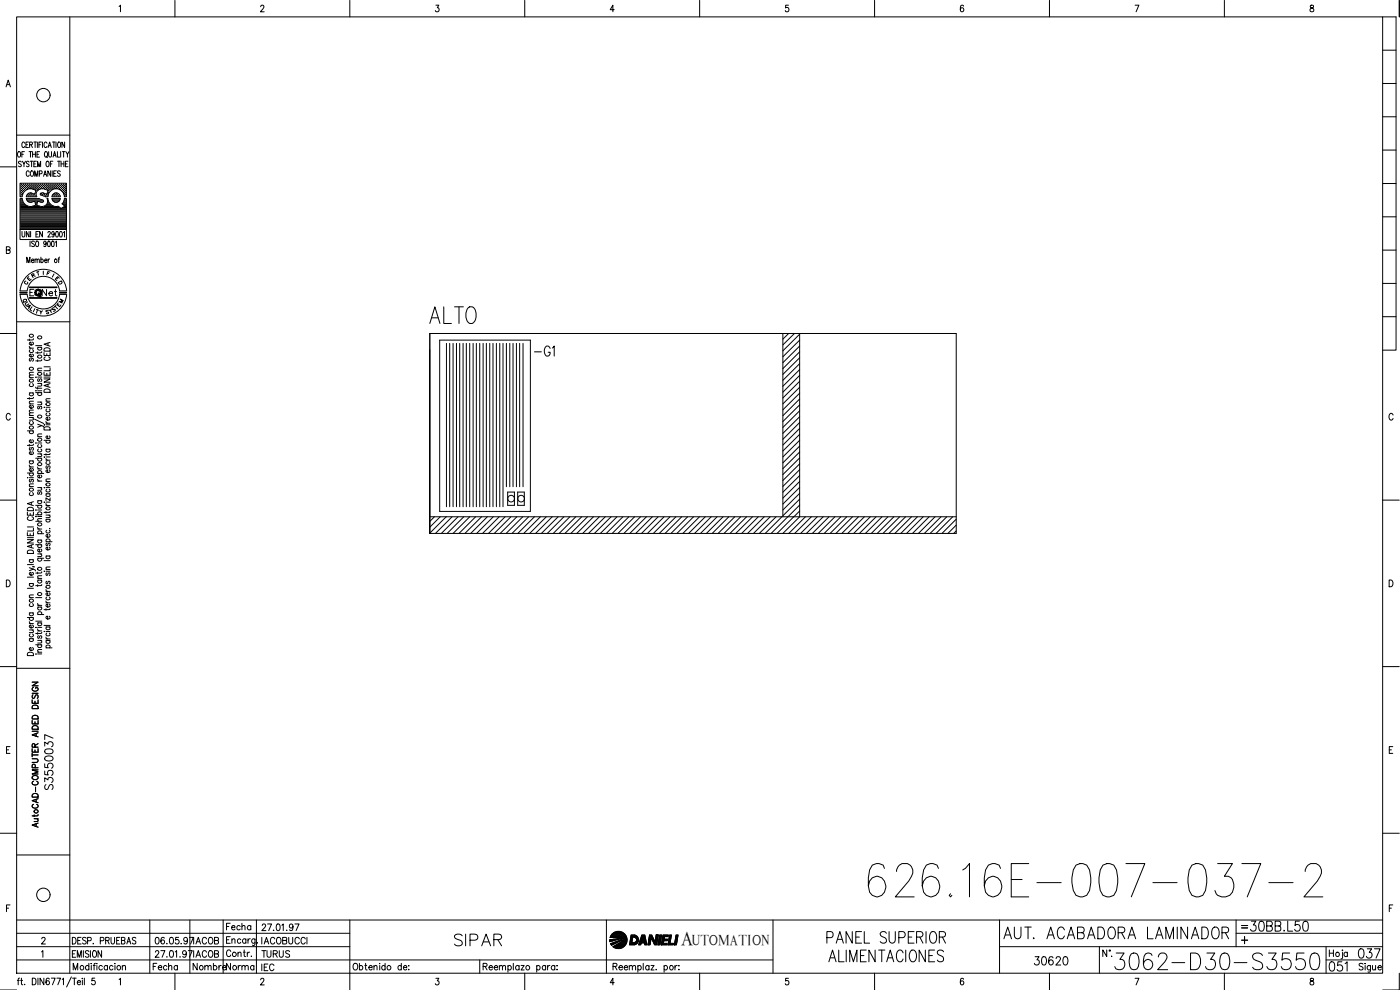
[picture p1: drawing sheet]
<svg xmlns="http://www.w3.org/2000/svg" width="420mm" height="297mm" viewBox="0 0 420 297" stroke-linecap="round" stroke-linejoin="round" font-family="sans-serif">
<defs><g id="words">
<text font-size="15" x="259.3" y="270.2">626.16E-007-037-2</text>
<text font-size="9.3" x="127.7" y="98.4">ALTO</text>
<text font-size="8.8" x="333.4" y="292.1">3062-D30-S3550</text>
<g font-size="7.1">
<text x="135.1" y="285">SIPAR</text>
<text x="246.9" y="284.3">PANEL SUPERIOR</text>
<text x="300.2" y="282.9">AUT. ACABADORA LAMINADOR</text>
</g>
<text font-size="6.6" x="247.6" y="289.6">ALIMENTACIONES</text>
<g font-size="6.2">
<text x="159.1" y="107.9">-G1</text>
<text x="373.9" y="280.5">30BB.L50</text>
<text x="397.6" y="292.5">051</text>
<text x="406.4" y="288.6">037</text>
</g>
<text font-size="5.9" x="204.4" y="283.5">A</text>
<g font-size="5.7">
<text x="16.9" y="238.1" transform="rotate(-90 16.9 238.1)">S3550037</text>
<text x="309" y="290.7">30620</text>
</g>
<g font-size="5.3">
<text x="77.3" y="288.6">TURUS</text>
<text x="77.3" y="292.5">IEC</text>
</g>
<g font-size="4.9">
<text x="11.3" y="90">Net</text>
<text x="66.7" y="280.1">Fecha</text>
<text x="56.8" y="284.3">IACOB</text>
<text x="77.3" y="284.3">IACOBUCCI</text>
<text x="44.8" y="292.1">Fecha</text>
<text x="56.8" y="292.1">Nombre</text>
<text x="66.7" y="292.1">Norma</text>
</g>
<g font-size="4.4">
<text x="8.1" y="84.7">R</text>
<text x="207.7" y="283.5">UTOMATION</text>
</g>
<g font-size="4">
<text x="12.7" y="83.6">F</text>
<text x="7.1" y="85.4">E</text>
<text x="15.5" y="85.4">E</text>
<text x="16.2" y="86.4">D</text>
<text x="5.6" y="92.1">Q</text>
<text x="6.3" y="92.8">U</text>
<text x="6.7" y="93.8">A</text>
<text x="10.6" y="95.6">Y</text>
<text x="14.5" y="94.5">S</text>
<text x="16.6" y="92.1">M</text>
</g>
<g font-size="3.5">
<text x="6" y="86.4">C</text>
<text x="371.5" y="279.8">=</text>
</g>
</g></defs>
<!-- layer: CART -->
<g fill="none" stroke="#000" stroke-width=".3">
<path d="M9.7 216.2v1h1.7v-1M9.7 210v1h1.7v-1M9.7 204.7h1.7l-1.7 1.1h1.7M9.7 219.4h1.7M9.7 208h1.7M9.7 218a.95 .95 0 0 1 1.2-.2 .95 .95 0 0 1 .5 1h-1.7zM9.7 215a.95 .95 0 0 1 1.2-.3 .95 .95 0 0 1 .5 1h-1.7zM9.9 211.7a.94 .94 0 0 1 1.1-.1 .94 .94 0 0 1 .4 1h-1.7zM9.9 208.5l-.2 .4v.5h.6l.4-.8 .5-.1 .2 .4-.2 .6M10.1 206.2a.59 .59 0 0 0-.4 .7 .59 .59 0 0 0 .6 .5h.5a.58 .58 0 0 0 .6-.6 .58 .58 0 0 0-.6-.6v.4M10.5 210.4v.6M10.5 216.6v.6"/>
<path d="M11.4 219.9l-1.7 .6 1.7 .6M9.7 227.7h1.2l.5 .4-.2 .6-1.5 .1M9.7 224.6v1.1h1.7M9.7 226.5h1.7M9.7 226v1.1M9.7 238.4a.95 .95 0 0 1 1.2-.3 .95 .95 0 0 1 .5 1.1h-1.7zM9.7 233a.89 .89 0 0 1 1.1-.3 .89 .89 0 0 1 .5 .9 .89 .89 0 0 1-1 .4 .89 .89 0 0 1-.6-1zM10.1 234.4a.59 .59 0 0 0-.4 .7 .59 .59 0 0 0 .6 .4h.5a.59 .59 0 0 0 .6-.4 .59 .59 0 0 0-.4-.7M10.5 224.2l-.1-.9h-.7v.9h1.7M10.6 230.4l-.1-1-.7-.1-.1 1.1h1.7M10.8 239.8v.8M11.4 239.6l-1.7 .6 1.7 .7"/>
<path d="M11.4 231h-1.7l1.7 .6-1.7 .6h1.7M10.1 241.3a.59 .59 0 0 0-.4 .7 .59 .59 0 0 0 .6 .5h.5a.59 .59 0 0 0 .6-.5 .59 .59 0 0 0-.4-.7M10.2 245.6h1.2M10.2 244.5v.5M10.8 247.2v.8M11.1 245.6l.3 .4-.1 .4-1.1 .1M11.4 247l-1.7 .6 1.7 .6M11.4 244.4l-.3 .4h-1.4M373.5 281v2.2"/>
<circle cx="10.8" cy="243.4" r=".57"/>
</g>
<!-- layer: XR-FG100|CART -->
<g fill="none" stroke="#000" stroke-width=".3">
<path d="M5 5.1h410v286.9h-410zM21 5.1v286.9M35.7 1.9l.5-.3v1.9M52.5 .1v5M78.2 2l.2-.4h.5l.3 .5-1.1 1.4h1.2M105 .1v5M130.8 1.6h.9l-.5 .7a.61 .61 0 0 1 .5 1 .61 .61 0 0 1-1.1-.1M157.5 .1v5M184.3 2.9h-1.2l.8-1.3v1.9M210 .1v5M236.6 1.6h-.8v.8a.61 .61 0 0 1 .8 0 .61 .61 0 0 1-.1 .9 .61 .61 0 0 1-.8-.1M262.5 .1v5"/>
<path d="M289.2 1.8l-.5-.2a1.15 1.15 0 0 0 .1 1.9 .57 .57 0 0 0 .4-.8 .57 .57 0 0 0-.9-.1l-.1 .3M315 .1v5M340.7 1.6h1.1l-.8 1.9M367.5 .1v5M393.3 1.6v.6a.72 .72 0 0 1 .9 .4 .72 .72 0 0 1-.3 .9 .64 .64 0 0 1-.8-.6 .64 .64 0 0 1 .9-.6l.2-.3-.1-.4zM415 5.1h4v100h-4M415 15.1h4M419.9 .1v5M1.8 26.1l.7-2.1 .6 2.1M2.1 25.4h.8M415 35h4M415 25h4"/>
<path d="M0 50.1h5M5 40.5h16M5.5 45.6l.1-.1a.88 .88 0 0 1 .6 .8 .88 .88 0 0 1-.6 .8 1.09 1.09 0 0 1-.1-1.5zM6.1 56.9h.1M6.1 56.2h.1M6.1 55.6h.1M6.1 57.5h.1M6.1 58.2h.1M6.1 58.8h.1M6.1 59.7h.5M6.3 57.2h.2M6.3 56.5h.2"/>
<path d="M6.3 55.9h.2M6.3 55.3h.2M6.3 57.8h.2M6.3 58.4h.2M6.4 48.6l-.3-.2-.6 .2 .2 .4 .6 .4 .1 .4-.3 .2-.6-.2M6.4 55.2v.2M6.4 55.8v.2M6.4 56.5v.1M6.4 57.1v.2M6.4 57.7v.2M6.4 58.4v.1M6.6 46.3h.4"/>
<path d="M6.6 59h-.6v-4h13.9v4h-.6M6.6 56.9h.2M6.6 56.2h.2M6.6 55.6h.2M6.6 57.5h.2M6.6 58.2h.2M6.7 48.4l.5 .8 .5-.8M6.7 55.5v.2M6.7 56.2v.1M6.7 56.8v.2M6.7 57.4v.2M6.7 58.1v.1"/>
<path d="M6.9 57.2h.2M6.9 56.5h.2M6.9 55.9h.2M6.9 55.3h.2M7 55.2v.2M7 55.8v.2M7 56.5v.1M7 57.1v.2M7.2 49.2v.8M7.3 56.9h.2M7.3 56.2h.2M7.3 55.6h.2"/>
<path d="M7.3 45.5h-.7v1.6M7.4 55.5v.2M7.4 56.2v.1M7.4 56.8v.2M7.5 43a.47 .47 0 0 0-.6-.4 .47 .47 0 0 0-.3 .7v.3a.47 .47 0 0 0 .3 .7 .47 .47 0 0 0 .6-.4M7.6 56.5h.1M7.6 55.9h.1M7.6 55.3h.1M7.7 55.2v.2M7.7 55.8v.2M7.7 56.5v.1M7.8 43.4h.5"/>
<path d="M7.9 56.9h.1M7.9 56.2h.2M7.9 55.6h.2M8 55.5v.2M8 56.2v.1M8 56.8h.1M8 59.7h3.7M8 58.8h.1M8.2 56.8l-1 .8-.5 1.4M8.2 56.5h.2M8.2 55.9h.2M8.2 55.3h.2"/>
<path d="M8.2 58.4h.2M8.3 55.2v.2M8.3 55.8v.2M8.3 56.5v.1M8.3 58.4v.1M8.6 42.6h-.8v1.7h.8M8.6 56.2h.1M8.6 55.6h.1M8.6 58.8h.1M8.6 55.5v.2M8.6 56.2v.1M8.6 58.7v.2"/>
<path d="M8.7 58l-.4 .3M8.7 48.6a.41 .41 0 0 0-.6-.2 .41 .41 0 0 0 0 .7l.5 .2a.42 .42 0 0 1-.1 .7 .42 .42 0 0 1-.6-.2M8.7 58.2h-.1M8.7 45.5h.9M8.8 51.7a.46 .46 0 0 0-.6-.4 .46 .46 0 0 0-.3 .6v.4a.47 .47 0 0 0 .3 .6 .47 .47 0 0 0 .6-.4M8.8 56.5h.2M8.8 55.9h.2M8.8 55.3h.2M8.8 58.4h.2M8.9 43.4l.7-.1 .1-.5-.8-.2v1.7M8.9 55.2v.2M8.9 55.8v.2"/>
<path d="M8.9 56.5v.1M8.9 58.4v.1M9.1 48.4h.8M9.1 45.5v1.6M9.2 56.2h.2M9.2 55.6h.2M9.2 58.2h.2M9.2 58.8h.2M9.3 55.5v.2M9.3 56.2v.1M9.3 58.1v.1M9.3 58.7v.2"/>
<path d="M9.3 43.4l.4 .9M9.4 51.3h.1a.86 .86 0 0 1 .6 .8 .86 .86 0 0 1-.6 .8 1.09 1.09 0 0 1-.1-1.6zM9.5 56.5h.2M9.5 55.9h.2M9.5 55.3h.2M9.5 58.4h.2M9.5 48.4v1.6M9.5 57.9l-.8 .1M9.6 55.2v.2M9.6 55.8v.2M9.6 56.5v.1M9.6 58.4v.1"/>
<path d="M9.8 46.3h.8M9.8 45.5v1.6M9.8 56.2h.2M9.8 55.6h.2M9.8 58.8h.2M9.9 56.8l.9 .3-.4 1.2-.9-.4M9.9 56.7l-.7-.1-1 .2M9.9 55.5v.2M9.9 56.2v.1M9.9 58.2h.1M9.9 58.7v.2M10.1 56.5h.2"/>
<path d="M10.1 55.9h.2M10.1 55.3h.2M10.1 58.4h.2M10.2 49.2h.4M10.2 42.6h.8M10.2 55.2v.2M10.2 55.8v.2M10.2 56.5v.1M10.2 58.4v.1M10.4 52.9v-1.6l.5 1.6 .4-1.6v1.6M10.5 56.9h.1M10.5 56.2h.1"/>
<path d="M10.5 55.6h.1M10.5 58.8h.1M10.5 42.6v1.7M10.5 55.5v.2M10.5 56.2v.1M10.5 56.8v.1M10.5 58.7v.2M10.6 58.2h.1M10.6 45.5v1.6M10.8 56.5h.1M10.8 55.9h.1M10.8 55.3h.1"/>
<path d="M10.8 55.2v.2M10.8 55.8v.2M10.8 56.5v.1M10.9 57.2h.1M10.9 48.4h-.7v1.6h.7M11.1 56.9h.2M11.1 56.2h.2M11.1 55.6h.2M11.1 46.3h.5M11.2 55.5v.2M11.2 56.2v.1M11.2 56.8v.2"/>
<path d="M11.2 42.6v1.7M11.3 50v-1.6l.4 1.6 .5-1.6v1.6M11.4 56.5h.2M11.4 55.9h.2M11.4 55.3h.2M11.5 55.2v.2M11.5 55.8v.2M11.5 56.5v.1M11.5 57a1.46 1.46 0 0 0-.4 2h-3.2l.4-.7M11.7 43.4h.4M11.7 56.2h.2M11.7 55.6h.2"/>
<path d="M11.8 56.8l-.3 .2M11.8 52.1h.7v-.8h-.7v1.6M11.8 55.5v.2M11.8 56.2v.1M11.8 59.7l1 .3M11.8 59.6l-3.9-.1 .6 1 1 .2M11.9 45.5h-.8v1.6h.8M12 56.5h.2M12 55.9h.2M12 55.3h.2M12.1 55.2v.2M12.1 55.8v.2"/>
<path d="M12.1 56.5v.1M12.2 58.5l1 .3M12.3 58l-.2 .3 .1 .2M12.4 56.2h.1M12.4 55.6h.1M12.4 58.2h.1M12.4 42.6h-.7v1.7M12.4 55.5v.2M12.4 56.2v.1M12.4 58.1v.1M12.7 56.5h.1M12.7 55.9h.1"/>
<path d="M12.7 55.3h.1M12.7 58.4h.1M12.7 42.6v1.7M12.7 55.2v.2M12.7 55.8v.2M12.7 56.5v.1M12.7 58.4v.1M12.8 60a.45 .45 0 0 1 .1 .6 .45 .45 0 0 1-.6 .1l-1-.3-.3 1.1 .8 .3M13 56.2h.2M13 55.6h.2M13 58.2h.2M13.1 52.9l.4-1.6 .5 1.6"/>
<path d="M13.1 55.5v.2M13.1 56.2v.1M13.1 58.1v.1M13.1 57.9l-.8 .1M13.2 58.8l1.2 .2M13.3 52.4h.5M13.3 56.5h.2M13.3 55.9h.2M13.3 55.3h.2M13.3 58.4h.2M13.4 55.2v.2M13.4 55.8v.2"/>
<path d="M13.4 56.5v.1M13.4 58.4v.1M13.5 56.8l.9 .3-.3 1.2-1-.4M13.5 56.7l-.7-.1-1 .2M13.5 45.6l.2-.1a.86 .86 0 0 1 .6 .8 .86 .86 0 0 1-.6 .8 1.2 1.2 0 0 1-.2-1.5zM13.6 56.2h.2M13.6 55.6h.2M13.6 58.8h.2M13.7 55.5v.2M13.7 56.2v.1M13.7 58.7v.2M13.8 46.8l.4 .5"/>
<path d="M13.9 56.5h.2M13.9 55.9h.2M13.9 55.3h.2M13.9 58.4h.2M14 55.2v.2M14 55.8v.2M14 56.5v.1M14 58.4v.1M14.1 43a.47 .47 0 0 0-.6-.4 .47 .47 0 0 0-.3 .7v.3a.47 .47 0 0 0 .3 .7 .47 .47 0 0 0 .6-.4M14.1 48.4a.86 .86 0 0 1 .7 .8 .86 .86 0 0 1-.7 .8 1.14 1.14 0 0 1 0-1.6zM14.3 58.8h.1M14.3 56.9h.1"/>
<path d="M14.3 56.2h.1M14.3 55.6h.1M14.3 58.2h.1M14.4 55.5v.2M14.4 56.2v.1M14.4 56.8v.2M14.4 58.1v.1M14.4 57.5h.1M14.4 44.3l.5-1.7 .5 1.7M14.6 57.2h.1M14.6 56.5h.1M14.6 55.9h.1"/>
<path d="M14.6 55.3h.1M14.6 57.8h.1M14.6 45.5v1.2l.4 .4 .4-.2 .1-1.4M14.6 43.7h.6M14.6 55.2v.2M14.6 55.8v.2M14.6 56.5v.1M14.6 57.1v.2M14.6 57.7v.1M14.9 56.9h.2M14.9 56.2h.2M14.9 55.6h.2"/>
<path d="M15 55.5v.2M15 56.2v.1M15 56.8v.2M15.1 49.2h.5M15.2 51.3v1.6l-.8-1.6v1.6M15.2 56.5h.2M15.2 55.9h.2M15.2 55.3h.2M15.3 55.2v.2M15.3 55.8v.2M15.3 56.5v.1M15.5 56.2h.2"/>
<path d="M15.5 55.6h.2M15.6 56.8l-.1 .1M15.6 55.5v.2M15.6 56.2v.1M15.7 51.3v1.6M15.7 59.7h2.2M15.7 42.6h.9M15.8 56.5h.2M15.8 55.9h.2M15.8 55.3h.2M15.9 56.8l.9-.2 1 .2M15.9 48.4h-.8v1.6"/>
<path d="M15.9 56.8l-1 .8-.5 1.4M15.9 47.1l.5-1.6 .4 1.6M15.9 55.2v.2M15.9 55.8v.2M15.9 56.5v.1M16 58.3l-.4 .7h2.5l-.4-.7M16 58.4l-.1 .1M16.1 46.6h.6M16.1 52.1h.5M16.2 56.2h.1M16.2 55.6h.1M16.2 58.8h.1"/>
<path d="M16.2 42.6v1.7M16.3 55.5v.2M16.3 56.2v.1M16.3 58.7v.2M16.3 58.2h.1M16.4 58h.9M16.4 58l-.4 .3M16.5 56.5h.1M16.5 55.9h.1M16.5 55.3h.1M16.5 58.4h.1M16.6 55.2v.2"/>
<path d="M16.6 55.8v.2M16.6 56.5v.1M16.6 58.4v.1M16.8 56.2h.2M16.8 55.6h.2M16.8 58.2h.2M16.8 58.8h.2M16.8 42.6v1.7M16.9 51.3h-.8v1.6h.8M16.9 55.5v.2M16.9 56.2v.1M16.9 58.1v.1"/>
<path d="M16.9 58.7v.2M17.1 56.5h.2M17.1 55.9h.2M17.1 55.3h.2M17.1 58.4h.2M17.2 55.2v.2M17.2 55.8v.2M17.2 56.5v.1M17.2 58.4v.1M17.2 45.5v1.6h.7M17.3 48.4h.8M17.3 58l.4 .3"/>
<path d="M17.4 56.2h.2M17.4 55.6h.2M17.4 58.8h.2M17.5 42.7l.1-.1a.86 .86 0 0 1 .6 .8 .86 .86 0 0 1-.6 .9 1.14 1.14 0 0 1-.1-1.6zM17.5 55.5v.2M17.5 56.2v.1M17.5 58.7v.2M17.7 48.4v1.6M17.7 56.5h.2M17.7 55.9h.2M17.7 55.3h.2M17.8 56.8l1 .8 .5 1.4"/>
<path d="M17.8 55.2v.2M17.8 55.8v.2M17.8 56.5v.1M18.1 51.5l-.3-.2-.6 .2 .2 .4 .7 .5-.3 .5-.6-.2M18.1 56.9h.1M18.1 56.2h.1M18.1 55.6h.1M18.2 55.5v.2M18.2 56.2v.1M18.2 56.8v.2M18.2 45.5v1.6M18.3 49.2h.9"/>
<path d="M18.3 48.4v1.6M18.4 56.5h.1M18.4 55.9h.1M18.4 55.3h.1M18.5 55.2v.2M18.5 55.8v.2M18.5 56.5v.1M18.5 57.1v.1M18.5 57.2h.1M18.7 56.9h.2M18.7 56.2h.2M18.7 55.6h.2"/>
<path d="M18.7 45.5h.8M18.8 57.4l.1 .1M18.8 55.5v.2M18.8 56.2v.1M18.8 56.8v.2M19 57.2h.2M19 56.5h.2M19 55.9h.2M19 55.3h.2M19 57.8h.2M19.1 45.5v1.6M19.1 55.2v.2"/>
<path d="M19.1 55.8v.2M19.1 56.5v.1M19.1 57.1v.2M19.1 57.7v.2M19.2 48.4v1.6M19.3 59.6h.6v9.3h-13.9v-9.3h.6a2.56 2.56 0 0 0 3.3 2.2M19.3 59.5l-.2 1.1-.5 .5 .8 .8-1.1 .7M19.3 56.9h.2M19.3 56.2h.2M19.3 55.6h.2M19.3 57.5h.2M19.3 58.2h.2"/>
<path d="M19.4 42.6v1.7l-.8-1.7v1.7M19.4 58.8h.1M19.4 59.7h.4M19.4 55.5v.2M19.4 56.2v.1M19.4 56.8v.2M19.4 57.4v.2M19.4 58.1v.1M19.4 58.7v.2M19.6 57.2h.2M19.6 56.5h.2M19.6 55.9h.2"/>
<path d="M19.6 55.3h.2M19.6 57.8h.2M19.6 58.4h.2M19.6 49.2h.5M19.7 55.2v.2M19.7 55.8v.2M19.7 56.5v.1M19.7 57.1v.2M19.7 57.7v.2M19.7 58.4v.1M19.8 45.5l.4 .8 .5-.8M20.2 46.3v.8"/>
<path d="M20.4 48.4h-.8v1.6h.8M415 55.1h4M415 45h4M1.9 75l1-.1 .1-.7-1.1-.2v2.1l1.1-.3v-.4l-.4-.4M6 68.9v3h13.9v-3M6.1 64.5h13.7M6.1 64.2h13.7M6.1 63.9h13.7M6.1 63.5h13.7M6.1 63.2h13.7M6.1 62.9h13.7M6.1 62.6h12.1"/>
<path d="M6.1 62.3h11.7M6.1 62h2.3M6.1 61.6h1.6M6.1 61.3h1.3M6.1 61h1M6.1 60.7h.8M6.1 60.4h.6M6.1 60.1h.5M6.1 64.8h13.7M6.1 65.1h13.7M6.1 65.4h13.7M6.1 65.8h13.7"/>
<path d="M6.1 66.1h13.7M6.1 66.4h13.7M6.1 66.7h13.7M6.1 67h13.7M6.1 67.3h13.7M6.1 67.7h13.7M6.1 68h13.7M6.1 68.3h13.7M6.1 68.6h13.7M6.6 69.5v1.1l.4 .5 .5-.5v-1.1M8 78.8v-1.6l.5 1.6 .5-1.6v1.6M8.2 60.1h4.4"/>
<path d="M8.4 60.4h1.7M8.7 69.5v1.6l-.8-1.6v1.6M9 72.3v1.7M9.2 69.5v1.6M9.4 78.2h.8l-.2-.4a.48 .48 0 0 0-.6 .5 .48 .48 0 0 0 .6 .4l.2-.1M9.5 60.7l.9-.3 .3 1.1-.8 .3M9.8 62h2.1M10.3 72.6l-.5-.3-.3 .3 .1 .3a.74 .74 0 0 1 .6 1l-.7-.1M10.5 78l.3-.3 .3 .1v1M10.5 77.7v1.1M10.5 60.4h.7M10.6 60.7h.5"/>
<path d="M10.7 61.6h.3M10.7 61h.3M10.8 61.3h.2M10.8 70.3h.5M10.9 72.4l.1-.1a.88 .88 0 0 1 .6 .9 .88 .88 0 0 1-.6 .8 1.07 1.07 0 0 1-.1-1.6zM11.1 78l.3-.3 .3 .1 .1 1M11.6 69.5h-.8v1.6h.8M11.6 60.4h1.4M11.8 61.8l1 .2M12.3 77.9l.1-.1a.48 .48 0 0 1 .6 .5 .48 .48 0 0 1-.6 .4l-.1-.1M12.3 77.2v1.6M12.7 69.5v1.6l-.8-1.6v1.6"/>
<path d="M13.3 62h2.8M13.4 78.2h.7l-.1-.4a.48 .48 0 0 0-.6 .5 .48 .48 0 0 0 .6 .4l.1-.1M13.8 61.6h1.7M13.8 72.9l-.1 .4a.46 .46 0 0 1-.6-.4 .46 .46 0 0 1 .6-.5l.1 1.3-.3 .3-.3-.2M14.1 61.3h.9M14.3 61h.5M14.4 60.7h.2M14.4 69.9l.2-.4 .5 .3-.7 1.3h.8M14.4 60.4h.1M14.4 72.4a.81 .81 0 0 1 .8 .7 .81 .81 0 0 1-.5 .9l-.3-.1-.1-.6zM14.4 77.7v1.1M14.9 77.7l-.5 .5"/>
<path d="M15.6 72.4l.2-.1a.96 .96 0 0 1 0 1.7l-.3-.7zM15.8 60.1h2M15.9 61.8l.6 .1a1.45 1.45 0 0 1 1.8 .6M15.9 61.8l-1-.8-.5-1.4h-.3a1.59 1.59 0 0 1-1.3 2.3M16.1 60.4h1.4M16.3 70l-.2 .4a.46 .46 0 0 1-.6-.4 .46 .46 0 0 1 .6-.5l.1 1.3-.3 .3-.3-.2M16.4 60.6l-.5-.4-.3-.6 2.5-.1-.6 1-1.1 .1M16.6 72.7l.3-.4v1.7M16.8 69.5h.3a.96 .96 0 0 1 0 1.6h-.3l-.1-.7zM17.4 77.7h.5M17.9 77.2l-.3 .3v1.3M18 69.5a.81 .81 0 0 1 .8 .7 .81 .81 0 0 1-.5 .9l-.4-.3z"/>
<path d="M18.4 62.6h1.4M18.9 61h.9M18.9 62.3h.9M18.9 61.3h.9M19 69.8l.3-.3v1.6M19.1 60.7h.7M19.2 60.4h.6M19.3 61.6h.5M19.3 60.1h.5M19.5 62h.3M415 75h4M415 65.1h4"/>
<path d="M5 96.5h16M6 88.3a7 7 0 0 0 7 6.5 7 7 0 0 0 7-6.5M6 87.3a7 7 0 0 1 7-6.5 7 7 0 0 1 7 6.5M8.2 88.3a4.9 4.9 0 0 0 4.8 4.4 4.9 4.9 0 0 0 4.9-4.4M8.2 87.3a4.9 4.9 0 0 1 4.8-4.4 4.9 4.9 0 0 1 4.9 4.4M8.9 89.3h8.2M8.9 89.5h8.2M8.9 86.3h8.2M8.9 86.1h8.2M9 89.4h8M9 86.2h8M10.2 86.8h-1.2v2"/>
<path d="M415 95h4M415 85h4M0 100.1h5M8.8 103.9l.1 .4 .4 .2M8.8 101.7v.5M8.8 119.3v.5M8.8 117.9h1.2M8.8 113.3h1.2M8.8 104.5h1.2M9.1 117.9a.51 .51 0 0 0-.1 .7 .51 .51 0 0 0 .8 0 .51 .51 0 0 0-.1-.7M9.1 115.1a.57 .57 0 0 0 .2 1 .57 .57 0 0 0 .7-.7l-.3-.3M9.1 107.6l-.3 .3 .3 .5 .4-.8h.4l.1 .5-.3 .3"/>
<path d="M9.1 104.9a.57 .57 0 0 0 .2 1 .57 .57 0 0 0 .7-.7l-.3-.3M9.7 106.2a.56 .56 0 0 1-.2 1 .56 .56 0 0 1-.7-.7l.5-.3v.9M9.7 102.6l.2 .2a.54 .54 0 0 1-.5 .7 .54 .54 0 0 1-.4-.8l.3-.1v.9M10 119.2l-.3 .4h-1.5M10 112.5l-1.1 .1-.1 .3 .3 .4M10 111.7l-1.1 .1-.1 .3 .3 .4M10 101.6l-.3 .4h-1.5M10.7 116.1l.1 .3 1.7 .1M10.7 113.1h.2zM10.7 117.8h1.8M10.7 103.7h1.8M10.8 117.3h.1"/>
<path d="M11.3 113.1h1.2M11.3 105.6v.5M11.3 108v.5M11.3 116.2v.5M11.3 117.2h1.2M11.3 115h1.2M11.3 111.2h1.2M11.3 104.2h1.2M11.4 111.9a.54 .54 0 0 1 .8-.2 .54 .54 0 0 1 0 .9h-.6l-.3-.3zM11.6 117.8a.51 .51 0 0 0-.1 .7 .51 .51 0 0 0 .8 0 .51 .51 0 0 0-.1-.7M11.6 113.7l-.3 .2 .3 .6 .4-.8h.4l.1 .5-.3 .3M11.6 104.2l-.2 .1a.56 .56 0 0 0 .5 .8 .56 .56 0 0 0 .5-.8l-.2-.1"/>
<path d="M12.1 115l.4 .4-.1 .4-1.1 .1M12.5 110.5h-1.1l-.1 .4 .3 .3M12.5 107.9l-.4 .4h-1.4M12.5 105.5l-.4 .4h-1.4M13.2 113.7h1.8l-1.8 1h1.8M13.2 111.7v.9h1.8v-.9M13.2 105.8v.9h1.8v-.9M13.2 113.1h1.8M13.2 110.1h1.8M13.3 117a.99 .99 0 0 1 1.1-.3 .99 .99 0 0 1 .6 1h-1.8zM13.3 104.6a.99 .99 0 0 1 1.1-.2 .99 .99 0 0 1 .6 1h-1.8zM13.6 107.1a.54 .54 0 0 0-.4 .6 .54 .54 0 0 0 .7 .4h.4a.55 .55 0 0 0 .7-.3 .55 .55 0 0 0-.4-.7"/>
<path d="M14.1 106.1v.6M14.1 112v.6M14.4 102.9v.8M14.4 115.3v.7M15 119.6l-1.1 .1-.1 .3 .3 .4M15 115.1l-1.8 .6 1.8 .5M15 110.4v.8h-1.8M15 102.7l-1.8 .6 1.8 .6M3.1 124.5a.63 .63 0 0 0-.8-.5 .63 .63 0 0 0-.4 .8v.5a.63 .63 0 0 0 .4 .7 .63 .63 0 0 0 .8-.5M8.2 129.3h1.8M8.8 139.5l.1 .4 .4 .2M8.8 138.3h1.2"/>
<path d="M8.8 133.3v.5M8.8 125.3h1.2M8.8 124.7h1.2M8.8 121.2h1.2M9.1 138.3a.51 .51 0 0 0-.1 .7 .51 .51 0 0 0 .8 0 .51 .51 0 0 0-.1-.7M9.1 134.3l-.3 .3 .3 .5 .4-.7h.4l.1 .4-.3 .3M9.1 129.3a.58 .58 0 0 0 .2 .9 .58 .58 0 0 0 .7-.7l-.3-.2M9.1 126.5a.51 .51 0 0 0-.1 .7 .51 .51 0 0 0 .8 0 .51 .51 0 0 0-.1-.7M9.7 125.3l.3 .3-.1 .4-1.1 .1M9.7 135.5a.56 .56 0 0 1-.2 1 .56 .56 0 0 1-.7-.7l.5-.3v.9M9.7 131.9l.2 .2a.54 .54 0 0 1-.5 .7 .54 .54 0 0 1-.4-.8l.3-.1v.9M9.7 121.6l.2 .1a.55 .55 0 0 1-.5 .8 .55 .55 0 0 1-.4-.8l.3-.1v.9"/>
<path d="M10 133.3l-.3 .3h-1.5M10 123.9h-1.1l-.1 .4 .3 .4M10 123l-1.1 .1-.1 .4 .3 .4M10 120.4h-1.1l-.1 .4 .3 .4M10.4 125.8l2.7 1.3M10.7 132.9h.2zM10.7 137.5h1.8M11.3 127.3l1.2 .4-1.2 .5M11.3 136.2h1.2M11.3 132.9h1.2M11.3 131h1.2M11.3 120.6h1.2"/>
<path d="M11.6 137.5a.51 .51 0 0 0-.1 .7 .51 .51 0 0 0 .8 0 .51 .51 0 0 0-.1-.7M11.6 134.7a.58 .58 0 0 0 .2 1 .58 .58 0 0 0 .7-.7l-.3-.3M11.6 133.4a.57 .57 0 0 0 .2 1 .57 .57 0 0 0 .7-.7l-.3-.3M11.6 121.9l-.3 .3 .3 .5 .4-.8h.4l.1 .5-.3 .3M12.1 136.2l.4 .4-.1 .3-1.1 .1M12.1 120.6l.4 .4-.1 .4h-1.1M12.5 130.2l-1.1 .1-.1 .3 .3 .4M12.5 127.7l.6 .3v.2M13.2 137.1h.2zM13.2 127.5h.2zM13.2 122.2h.2zM13.2 132.1h1.8"/>
<path d="M13.3 128.3a1.2 1.2 0 0 1 1.7 .2v.5h-1.8zM13.8 137.5l.1 .4 .4 .2M13.8 126.4l.1 .4 .4 .2M13.8 136.1v.5M13.8 138.1h1.2M13.8 137.1h1.2M13.8 134.8h1.2M13.8 127.5h1.2M13.8 127h1.2M13.8 122.2h1.2M13.8 120.4h1.2M14.1 139.8l-.3 .3 .1 .4h.3l.3-.6 .3-.1 .2 .3-.2 .4"/>
<path d="M14.1 138.5l-.2 .1a.56 .56 0 0 0 .5 .8 .56 .56 0 0 0 .5-.8l-.1-.1M14.1 134.8l-.2 .1a.56 .56 0 0 0 .5 .7 .56 .56 0 0 0 .5-.7l-.1-.1M14.1 132.1l-.2 .1a.56 .56 0 0 0 .5 .8 .56 .56 0 0 0 .5-.8l-.1-.1M14.1 123.9a.54 .54 0 0 0-.1 .8 .54 .54 0 0 0 .8 0l.2-.3-.2-.5M14.1 122.7l-.2 .1a.53 .53 0 0 0 .5 .8 .53 .53 0 0 0 .4-.9M14.8 130.8l.1 .1a.53 .53 0 0 1-.5 .7 .53 .53 0 0 1-.4-.8h.3v.8M14.8 125.2l.1 .2a.53 .53 0 0 1-.5 .7 .53 .53 0 0 1-.4-.8l.3-.1v.9M15 136l-.1 .3-1.7 .1M418.1 124.5a.63 .63 0 0 0-.8-.5 .63 .63 0 0 0-.4 .8v.5a.63 .63 0 0 0 .4 .7 .63 .63 0 0 0 .8-.5M0 150.1h5M8.2 159.8v.9h1.8v-.9M8.2 153.7v.9h1.8v-.9"/>
<path d="M8.2 158.1h1.8M8.2 141.9h1.8M8.3 152.5a.99 .99 0 0 1 1.1-.2 .99 .99 0 0 1 .6 .9h-1.8zM8.3 143.4h.1M8.6 155.1a.56 .56 0 0 0-.4 .6 .56 .56 0 0 0 .7 .5h.4a.57 .57 0 0 0 .7-.5 .57 .57 0 0 0-.4-.6M8.8 146h1.2M8.8 143.3h1.2M8.8 140.1h1.2M9.1 147.8a.51 .51 0 0 0-.1 .8 .51 .51 0 0 0 .8 0 .51 .51 0 0 0-.1-.8M9.1 143.8l-.3 .3 .3 .5 .4-.7h.4l.1 .4-.3 .3M9.1 141.9a.51 .51 0 0 0-.1 .8 .51 .51 0 0 0 .8 0 .51 .51 0 0 0-.1-.8M9.1 154v.6"/>
<path d="M9.4 150.7v.8M9.7 140.5l.2 .2a.54 .54 0 0 1-.5 .7 .54 .54 0 0 1-.4-.8l.3-.1v.9M10 158.5v.8h-1.8M10 150.5l-1.8 .6 1.8 .6M10 145.2l-1.1 .1-.1 .4 .3 .3M10.7 155h.2zM10.7 153h.2zM10.7 151.6h1.8M10.7 156.4h1.8M10.7 154.5h1.8M11.3 158.2l.1 .3 .4 .2M11.3 143.7l.1 .4 .4 .2"/>
<path d="M11.3 140.1l.1 .4 .4 .2M11.3 146.3h1.2M11.3 158.7h1.2M11.3 155h1.2M11.3 153h1.2M11.3 150.2h1.2M11.3 144.3h1.2M11.3 142.1h1.8M11.3 140.7h1.2M11.6 154.5a.51 .51 0 0 1-.1-.8 .51 .51 0 0 1 .8 0 .51 .51 0 0 1-.1 .8M11.6 151.6a.57 .57 0 0 0 .2 1 .57 .57 0 0 0 .7-.7l-.3-.3M11.6 150.2a.51 .51 0 0 0-.1 .8 .51 .51 0 0 0 .8 0 .51 .51 0 0 0-.1-.8"/>
<path d="M11.6 147.5l-.3 .3 .3 .5 .4-.7h.4l.1 .5-.3 .2M11.6 142.1a.58 .58 0 0 1 .2-1 .58 .58 0 0 1 .7 .7l-.3 .3M12.1 146.3l.4 .4-.1 .3-1.1 .1M12.2 142.5a.56 .56 0 0 1-.2 1 .56 .56 0 0 1-.7-.7l.5-.3v.9M12.5 155.6l-1.1 .1-.1 .4 .3 .3M13.2 150.7h.2zM13.2 146.3h.2zM13.8 151.1l.1 .4 .4 .2M13.8 153.5v.5M13.8 155.8h1.2M13.8 154.5h1.2M13.8 151.7h1.2"/>
<path d="M13.8 150.7h1.2M13.8 148.2h1.2M13.8 146.3h1.2M13.8 144.5h1.2M14.1 159.1l-.2 .1a.55 .55 0 0 0 .5 .7 .55 .55 0 0 0 .5-.7l-.1-.1M14.1 155.8l-.2 .1a.55 .55 0 0 0 .5 .7 .55 .55 0 0 0 .5-.7l-.1-.1M14.1 148.2a.53 .53 0 0 0-.1 .7 .53 .53 0 0 0 .8 0l.2-.3-.2-.4M14.1 146.8l-.2 .1a.56 .56 0 0 0 .5 .8 .56 .56 0 0 0 .5-.8l-.1-.1M14.6 154.5l.4 .4-.1 .3-1.1 .1M14.8 141l.1 .1a.53 .53 0 0 1-.5 .7 .53 .53 0 0 1-.4-.8h.3v.8M14.9 158.5v.1M15 153.4l-.1 .3h-1.7"/>
<path d="M15 149.4v.8l-1.2-.8v.8M15 143.7l-1.1 .1-.1 .3 .3 .4M415 150.1h4.9M1.9 174a1.03 1.03 0 0 1 1.2 1 1.03 1.03 0 0 1-1.2 1.1zM8.2 161.9h1.8l-1.8 1h1.8M8.2 176.5h1.8M8.2 173.2h1.8M8.2 169.4h1.8M8.2 161.3h1.8M8.3 165.3a1.16 1.16 0 0 1 1.7 .3v.5h-1.8zM8.8 170.3l1.2 .5-1.2 .4M8.8 179.3h1.2"/>
<path d="M8.8 175.1h1.2M8.8 167.9h1.2M9.1 175.1a.51 .51 0 0 0-.1 .7 .51 .51 0 0 0 .8 0 .51 .51 0 0 0-.1-.7M9.1 167.9a.51 .51 0 0 0-.1 .8 .51 .51 0 0 0 .8 0 .51 .51 0 0 0-.1-.8M9.1 160.1v.6M9.4 163.6v.7M9.7 171.7a.56 .56 0 0 1-.2 1 .56 .56 0 0 1-.7-.7l.5-.3v.9M9.9 170l.5 .1M10 178.5l-1.1 .1-.1 .3 .3 .4M10 170.8l.6 .3v.2M10 163.4l-1.8 .5 1.8 .6M10.7 179.3h1.8"/>
<path d="M10.7 163.4h1.8M11.3 171.6v.6M11.3 175.5v.5M11.3 174.1h1.2M11.3 173.6h1.2M11.3 167.5h1.8M11.3 166.2h1.2M11.3 162h1.2M11.3 160.1h1.8M11.6 174.1a.51 .51 0 0 0-.1 .7 .51 .51 0 0 0 .8 0 .51 .51 0 0 0-.1-.7M11.6 167.5a.51 .51 0 0 0-.1 .7 .51 .51 0 0 0 .8 0 .51 .51 0 0 0-.1-.7M11.6 163.4a.57 .57 0 0 0 .2 1 .57 .57 0 0 0 .7-.7l-.3-.3"/>
<path d="M11.6 162a.51 .51 0 0 0-.1 .8 .51 .51 0 0 0 .8 0 .51 .51 0 0 0-.1-.8M11.6 160.1a.57 .57 0 0 1 .2-.9 .57 .57 0 0 1 .7 .6l-.3 .3M12.1 166.2l.4 .4-.1 .3-1.1 .1M12.2 164.7a.56 .56 0 0 1-.2 1 .56 .56 0 0 1-.7-.7l.5-.3v.9M12.5 175.4l-.1 .3h-1.7M12.5 172.7l-1.1 .1-.1 .4 .3 .4M12.5 171.6l-.4 .3h-1.4M13.2 171.4h.2zM13.2 168.2h1.8M13.8 176.9l.1 .3 .4 .2M13.8 177.4h1.2M13.8 171.4h1.2"/>
<path d="M13.8 170.9h1.2M13.8 166.8h1.2M13.8 162.5h1.8M14.1 179.1l-.2 .2a.53 .53 0 0 0 .5 .7 .53 .53 0 0 0 .4-.9M14.1 174.4l-.3 .3 .1 .4h.3l.3-.6 .3-.1 .2 .3-.2 .5M14.1 171.9l-.3 .3 .3 .5 .4-.8h.4l.1 .5-.2 .3M14.1 166.8l-.2 .1a.56 .56 0 0 0 .5 .8 .56 .56 0 0 0 .5-.8l-.1-.1M14.1 163l-.3 .2 .1 .4h.3l.3-.5 .3-.1 .2 .2-.2 .5M14.1 162.5l-.2-.1a.56 .56 0 0 1 .5-.7 .56 .56 0 0 1 .5 .7l-.1 .1M14.8 177.9l.1 .1a.54 .54 0 0 1-.5 .7 .54 .54 0 0 1-.4-.8h.3v.8M14.8 164.2l.1 .1a.54 .54 0 0 1-.5 .7 .54 .54 0 0 1-.4-.8h.3v.8M14.8 160.3l.1 .2a.53 .53 0 0 1-.5 .7 .53 .53 0 0 1-.4-.8l.3-.1v.9"/>
<path d="M15 170.1l-1.1 .1-.1 .3 .3 .4M416.9 174a1.03 1.03 0 0 1 1.2 1 1.03 1.03 0 0 1-1.2 1.1zM8.2 185.3h1.8M8.5 195.8a.99 .99 0 0 1 1 0 .99 .99 0 0 1 .5 .9h-1.8zM8.8 186.5l.1 .4 .4 .2M8.8 191.6h1.2M8.8 189h1.2M8.8 187.1h1.2M8.8 183.9h1.2M9.1 191.6a.57 .57 0 0 0 .2 1 .57 .57 0 0 0 .7-.7l-.3-.3M9.1 190.2a.51 .51 0 0 0-.1 .8 .51 .51 0 0 0 .8 0 .51 .51 0 0 0-.1-.8M9.1 185.3a.51 .51 0 0 0-.1 .7 .51 .51 0 0 0 .8 0 .51 .51 0 0 0-.1-.7"/>
<path d="M9.1 183.9a.51 .51 0 0 0-.1 .7 .51 .51 0 0 0 .8 0 .51 .51 0 0 0-.1-.7M9.1 181.1a.57 .57 0 0 0 .2 1 .57 .57 0 0 0 .7-.7l-.3-.3M9.7 189l.3 .3-.1 .4-1.1 .1M9.7 194.3l.2 .2a.54 .54 0 0 1-.5 .7 .54 .54 0 0 1-.4-.8l.3-.1v.9M9.7 187.5l.2 .2a.54 .54 0 0 1-.5 .7 .54 .54 0 0 1-.4-.8l.3-.1v.9M10.7 196.2h.2zM10.7 188.2h.2zM10.7 193.4h1.8M10.7 186.4h1.8M11.3 188.7l.1 .3 .4 .3M11.3 181l.1 .4 .4 .2M11.3 192.1h1.2"/>
<path d="M11.3 196.2h1.2M11.3 195.7h1.2M11.3 189.8v.5M11.3 189.3h1.2M11.3 188.2h1.2M11.3 186.9h1.2M11.3 184.4h1.8M11.3 182.1h1.2M11.3 181.6h1.2M11.6 193.4a.58 .58 0 0 0 .2 1 .58 .58 0 0 0 .7-.7l-.3-.3M11.6 190.7l-.3 .3 .3 .5 .4-.7h.4l.1 .4-.3 .3M11.6 186.9a.57 .57 0 0 0 .2 .9 .57 .57 0 0 0 .7-.6l-.3-.3"/>
<path d="M11.6 184.4a.57 .57 0 0 1 .2-1 .57 .57 0 0 1 .7 .7l-.3 .3M11.6 182.1a.51 .51 0 0 0-.1 .8 .51 .51 0 0 0 .8 0 .51 .51 0 0 0-.1-.8M12.1 192.1l.4 .4-.1 .4h-1.1M12.5 194.9l-1.1 .1-.1 .3 .3 .4M12.5 189.7l-.1 .3-1.7 .1M13.2 189.5h.2zM13.2 187.6h1.8M13.8 191.2l.1 .3 .4 .2M13.8 180.3l.1 .4 .4 .2M13.8 194.4h1.8M13.8 192.2h1.2M13.8 191.7h1.2"/>
<path d="M13.8 189.5h1.2M13.8 188.1h1.2M13.8 182.7v.4M13.8 180.9h1.2M14.1 194.4l-.2-.1a.56 .56 0 0 1 .5-.8 .56 .56 0 0 1 .5 .8l-.1 .1M14.1 192.2a.54 .54 0 0 0-.1 .8 .54 .54 0 0 0 .8 0l.2-.3-.2-.5M14.1 189.9a.54 .54 0 0 0-.1 .8 .54 .54 0 0 0 .8 0l.2-.3-.2-.5M14.1 188.1l-.2 .1a.56 .56 0 0 0 .5 .8 .56 .56 0 0 0 .5-.8l-.1-.1M14.8 184.9l.1 .1a.54 .54 0 0 1-.5 .8 .54 .54 0 0 1-.4-.9h.3v.8M14.8 181.3l.1 .1a.54 .54 0 0 1-.5 .8 .54 .54 0 0 1-.4-.8l.3-.1v.8M15 182.6l-.1 .3h-1.7M0 200h5"/>
<path d="M5 200.5h16M9.7 216.2v1h1.7v-1M9.7 210v1h1.7v-1M9.7 204.7h1.7l-1.7 1.1h1.7M9.7 219.4h1.7M9.7 208h1.7M9.7 218a.95 .95 0 0 1 1.2-.2 .95 .95 0 0 1 .5 1h-1.7zM9.7 215a.95 .95 0 0 1 1.2-.3 .95 .95 0 0 1 .5 1h-1.7zM9.9 211.7a.94 .94 0 0 1 1.1-.1 .94 .94 0 0 1 .4 1h-1.7zM9.9 208.5l-.2 .4v.5h.6l.4-.8 .5-.1 .2 .4-.2 .6M10.1 206.2a.59 .59 0 0 0-.4 .7 .59 .59 0 0 0 .6 .5h.5a.58 .58 0 0 0 .6-.6 .58 .58 0 0 0-.6-.6v.4M10.5 210.4v.6"/>
<path d="M10.5 216.6v.6M11.4 219.9l-1.7 .6 1.7 .6M415 200h4.9M1.9 225h.7M3 224h-1.1v2h1.1M9.7 227.7h1.2l.5 .4-.2 .6-1.5 .1M9.7 224.6v1.1h1.7M9.7 226.5h1.7M9.7 226v1.1M9.7 238.4a.95 .95 0 0 1 1.2-.3 .95 .95 0 0 1 .5 1.1h-1.7zM9.7 233a.89 .89 0 0 1 1.1-.3 .89 .89 0 0 1 .5 .9 .89 .89 0 0 1-1 .4 .89 .89 0 0 1-.6-1zM10.1 234.4a.59 .59 0 0 0-.4 .7 .59 .59 0 0 0 .6 .4h.5a.59 .59 0 0 0 .6-.4 .59 .59 0 0 0-.4-.7"/>
<path d="M10.5 224.2l-.1-.9h-.7v.9h1.7M10.6 230.4l-.1-1-.7-.1-.1 1.1h1.7M10.8 239.8v.8M11.4 239.6l-1.7 .6 1.7 .7M11.4 231h-1.7l1.7 .6-1.7 .6h1.7M416.9 225h.7M418 224h-1.1v2h1.1M0 250h5M5 256.5h16M10.1 241.3a.59 .59 0 0 0-.4 .7 .59 .59 0 0 0 .6 .5h.5a.59 .59 0 0 0 .6-.5 .59 .59 0 0 0-.4-.7M10.2 245.6h1.2M10.2 244.5v.5"/>
<path d="M10.8 247.2v.8M11.1 245.6l.3 .4-.1 .4-1.1 .1M11.4 247l-1.7 .6 1.7 .6M11.4 244.4l-.3 .4h-1.4M415 250h4.9M1.9 272.5h.7M3 271.5h-1.1v2M5 276h410M45 276v16M57 276v16M67 276v16M77 276v16"/>
<path d="M105 276v21M182 276v16M184.1 279.9h3M184.3 279.8h2.6M184.5 279.6h2.1M185 279.5h1.2M232 276v16M300 276v16M416.9 272.5h.7M418 271.5h-1.1v2M0 297h5M5 280h100"/>
<path d="M5 284h100M5 288h227M5.2 294.2h.6M5.9 293.5l-.4 .1v.3v1.6M6.2 294.2h.6M6.4 293.5v1.6l.1 .3 .4 .1M7.4 295.3l.1 .1M9.7 293.5a1 1 0 0 1 1.1 1 1 1 0 0 1-1.1 1zM11.4 293.5v2M13.2 293.5v2l-1.2-2v2M14.8 293.8l-.4-.3a1.1 1.1 0 0 0-.6 1 1.1 1.1 0 0 0 .6 1 .57 .57 0 0 0 .4-.9 .57 .57 0 0 0-.9-.1l-.1 .3M15.4 293.5h1.2l-.9 2"/>
<path d="M17.1 293.5h1.1l-.8 2M18.7 293.9l.3-.4v2M21.4 293.1l-1.4 3M21.8 293.5h1.1M22.3 293.5v2M23.2 294.7h1v-.2a.53 .53 0 0 0-.7-.3 .53 .53 0 0 0-.3 .7l.4 .6 .6-.3M24.7 293.5v.2zM24.7 294.2v1.3M25.3 293.5v2M28.4 293.5h-.8v.8a.63 .63 0 0 1 .9 .1 .63 .63 0 0 1-.1 .9 .63 .63 0 0 1-.9-.2M35.7 293.9l.5-.4v2M52.5 292v5"/>
<path d="M78.2 294l.4-.5 .4 .1 .2 .3-.2 .7-.9 .9h1.2M130.8 293.5h.9l-.5 .8a.6 .6 0 0 1 .5 .9 .6 .6 0 0 1-1.1-.1M144 288v4M157.5 292v5M183 282.1h1.8M183 282.2h1.3M183 282.3h.8M183 282.5h.3M183.1 282.6l-.1-.6 3-.5 .1 .2-3.1 .9M183.1 281.9h2.2M183.1 281.1h4.9M183.2 281h4.8"/>
<path d="M183.2 283.2l3.2-1.2 .2 .1-3.1 1.5M183.2 283.2h1.3M183.3 283.1l.3 .5M183.3 280.9h4.6M183.3 280.7h4.5M183.3 283.3h.9M183.4 280.6h4.3M183.4 283.4h.5M183.5 283.6h.2M183.5 280.4h4.1M183.6 283h1.2M183.6 280.3h3.9"/>
<path d="M183.7 280.2h3.7M183.9 282.9h1.2M183.9 280.1h3.3M184 284.1l2.9-1.8-.2-.1 1.4-.8a2.57 2.57 0 0 1-1.1 2.8 2.57 2.57 0 0 1-3-.1zM184 284.1h3.2M184.1 281.8h1.7M184.1 284h3.2M184.2 284.2h2.7M184.3 282.7h1M184.3 294.8h-1.2l.8-1.3v2M184.3 283.8h3.2M184.4 284.4h2.3"/>
<path d="M184.6 283.7h3M184.7 282.6h.9M184.7 284.5h1.7M184.8 283.6h2.9M185 282.5h.9M185 283.4h2.7M185.1 281.7h1M185.3 283.3h2.5M185.4 282.3h.8M185.5 283.2h2.4M185.8 282.2h.7M185.8 283h2.2"/>
<path d="M185.9 281.4h.8M186 282.9h2M186.1 282.1h.4M186.2 282.7h1.9M186.3 281.7l1.1-.1-1 .3zM186.3 281.8h.4M186.4 282.6h1.7M186.5 281.7h.6M186.7 282.5h1.4M186.7 282.2h1.5M186.9 282.1h1.3M186.9 282.3h1.2"/>
<path d="M186.9 281.4h.4M187 281.5h.2M187.2 281.9h1M187.5 281.8h.7M187.6 281.5h.5M187.7 281.7h.4M188 281.4h.1M188 281.2l-2 .3-.2-.2h-2.7l4.7-.1M188.1 281.2a2.6 2.6 0 0 0-2.5-1.8 2.6 2.6 0 0 0-2.5 1.9M188.9 283.4h1.8M189 283.2h2.1M189 283.3h2"/>
<path d="M189 282.9h2.3M189 283h2.3M189.1 282.6h.6M189.1 282.7h.6M189.1 282.3h.6M189.1 282.5h.6M189.1 282.1h.6M189.1 282.2h.6M189.2 281.9h.6M189.2 281.8h.6M189.2 281.7h.6M189.3 281.5h.5"/>
<path d="M189.3 281.4h.6M189.3 281.2h1.1M189.3 281.1h2M189.4 281h1.8M189.4 280.9h1.7M189.4 280.7h1.5M189.4 280.6h1.2M190.4 281.2a.78 .78 0 0 1 .7 .8 .78 .78 0 0 1-.7 .8h-.8l.3-1.6M190.4 283.5a1.49 1.49 0 0 0 1.2-1.5 1.49 1.49 0 0 0-1.2-1.5h-1l-.5 3h1.5M190.5 281.2h.9M190.6 282.7h.8M190.8 281.4h.7"/>
<path d="M190.8 282.6h.7M190.9 281.5h.7M190.9 282.5h.7M191 281.7h.6M191 281.8h.6M191 282.3h.6M191.1 282.1h.5M191.1 281.9h.5M191.1 282.2h.5M191.7 283.4h.6M191.7 283.3h.6M191.8 283.2h.6"/>
<path d="M191.8 283h.6M191.9 282.9h2.1M191.9 282.7h2.1M191.9 282.6h2M192 282.5h1.9M192 282.3h.7M192.1 282.2h.6M192.1 282.1h.6M192.2 281.9h.6M192.2 281.8h.6M192.3 281.7h.6M192.3 281.5h.6"/>
<path d="M192.4 281.4h.6M192.4 281.2h1.3M192.4 281.1h1.2M192.5 281h1.1M192.5 280.9h1.1M192.6 280.7h.9M192.6 280.5h.9l.6 3h-.6l-.1-.6h-.9l-.2 .6h-.7zM192.6 280.6h.9M193 281.2l.3 1.2h-.7zM193.1 281.5h.6M193.1 281.4h.6M193.1 281.7h.7"/>
<path d="M193.2 281.9h.6M193.2 281.8h.6M193.2 282.1h.6M193.3 282.2h.5M193.3 282.3h.6M193.4 283h.6M193.4 283.2h.7M193.5 283.3h.6M193.5 283.4h.6M194.5 283.4h.6M194.5 283.2h.7M194.5 283.3h.6"/>
<path d="M194.6 282.9h.6M194.6 283h.6M194.6 282.6h.6M194.6 282.7h.6M194.6 282.3h.7M194.6 282.5h.6M194.7 282.1h.6M194.7 282.2h.6M194.7 281.9h.6M194.7 281.8h.7M194.8 281.7h.6M194.8 281.5h.6"/>
<path d="M194.8 281.4h1.2M194.8 281.2h1.1M194.9 281.1h1M194.9 281h.9M194.9 280.9h.8M194.9 280.7h.8M194.9 280.6h.7M194.9 280.5l-.4 3M195.5 281.5h.5M195.6 281.7h.5M195.7 281.8h.5M195.7 281.9h.6"/>
<path d="M195.8 282.1h.5M195.8 282.2h.6M195.9 282.3h.5M196 282.5h.5M196 282.6h1.2M196.1 282.7h1.1M196.2 282.9h1M196.2 283h.9M196.3 283.2h.8M196.3 283.3h.8M196.4 283.4h.7M196.6 282.3h.7"/>
<path d="M196.6 282.5h.6M196.7 282.1h.6M196.7 282.2h.6M196.7 281.9h.6M196.7 281.8h.7M196.8 281.7h.6M196.8 281.5h.6M196.8 281.4h.6M196.8 281.2h.6M196.8 281.1h.7M196.8 281h.7M196.9 280.9h.6"/>
<path d="M196.9 280.7h.6M196.9 280.5l-.3 2.1-1-2.1h-.7l-.4 3h.6l.4-2.1 1 2.1h.6l.5-3h-.7h.7M196.9 280.6h.7M197.5 283.3h.6M197.5 283.4h.6M197.5 283h.7M197.5 283.2h.6M197.6 282.7h.6M197.6 282.9h.6M197.6 282.5h.6M197.6 282.6h.6M197.7 282.2h.6"/>
<path d="M197.7 282.3h.6M197.7 282.1h.6M197.7 281.9h.6M197.7 281.8h.7M197.8 281.7h.6M197.8 281.5h.6M197.8 281.4h.6M197.8 281.2h.7M197.9 281.1h.6M197.9 281h.6M197.9 280.9h.6M197.9 280.7h.6"/>
<path d="M198 280.5h.6l-.5 3h-.7zM198 280.6h.5M198.5 283.4h1.6M198.5 283.3h1.6M198.5 283h.6M198.5 283.2h1.7M198.6 282.7h.5M198.6 282.9h.5M198.6 282.5h.6M198.6 282.6h.6M198.7 282.2h1.6M198.7 282.3h.5"/>
<path d="M198.7 282.1h1.6M198.7 281.9h1.6M198.8 281.8h1.6M198.8 281.7h.5M198.8 281.5h.5M198.8 281.4h.6M198.8 281.2h.6M198.9 281.1h.5M198.9 281h1.6M198.9 280.9h1.6M198.9 280.7h1.6M199 280.5h1.6l-.1 .5h-1.1l-.1 .8h1.1l-.1 .5h-1.1l-.1 .7h1.1l-.1 .5h-1.6z"/>
<path d="M199 280.6h1.6M200.4 283.4h1.7M200.5 283.2h1.6M200.5 283.3h1.6M200.5 283h.6M200.6 282.7h.5M200.6 282.9h.5M200.6 282.5h.6M200.6 282.6h.6M200.7 282.2h.5M200.7 282.3h.5M200.7 282.1h.6"/>
<path d="M200.7 281.9h.6M200.7 281.8h.6M200.7 281.7h.6M200.8 281.5h.5M200.8 281.4h.6M200.8 281.2h.6M200.8 281.1h.6M200.9 281h.5M200.9 280.9h.6M200.9 280.7h.6M201 280.5h.5l-.4 2.5h1v.5h-1.7zM201 280.6h.5"/>
<path d="M202.4 283.4h.6M202.4 283.2h.7M202.4 283.3h.6M202.5 282.9h.6M202.5 283h.6M202.5 282.6h.7M202.5 282.7h.7M202.6 282.3h.6M202.6 282.5h.6M202.6 282.2h.6M202.6 282.1h.6M202.6 281.9h.7"/>
<path d="M202.7 281.8h.6M202.7 281.7h.6M202.7 281.5h.6M202.7 281.4h.7M202.8 281.2h.6M202.8 281.1h.6M202.8 281h.6M202.8 280.9h.7M202.9 280.7h.6M202.9 280.6h.6M202.9 280.5h.6l-.5 3h-.6zM210 292v5"/>
<path d="M236.6 293.5h-.8v.9a.61 .61 0 0 1 .8 0 .61 .61 0 0 1-.1 .9 .61 .61 0 0 1-.8-.2M262.5 292v5M289.2 293.8l-.5-.3a1.17 1.17 0 0 0 .1 2 .56 .56 0 0 0 .5-.5 .56 .56 0 0 0-.5-.6 .56 .56 0 0 0-.6 .4M300 284h115M315 292v5M329.9 284v8M340.7 293.5h1.1l-.8 2M367.5 292v5M371 280h44M373.5 281v2.2M393.3 293.6v.6a.72 .72 0 0 1 .9 .4 .72 .72 0 0 1-.3 .9 .64 .64 0 0 1-.8-.7 .64 .64 0 0 1 .9-.5l.2-.3-.1-.4zM398 288h17"/>
<path d="M419.9 292v5h-4.9"/>
<circle cx="13" cy="28.5" r="2.01"/>
<circle cx="16.7" cy="78.2" r=".49"/>
<circle cx="9.4" cy="100.7" r=".56"/>
<circle cx="9.4" cy="110.6" r=".56"/>
<circle cx="9.4" cy="114.2" r=".56"/>
<circle cx="11.8" cy="107" r=".56"/>
<circle cx="11.8" cy="101.2" r=".56"/>
<circle cx="9.4" cy="128.3" r=".56"/>
<circle cx="11.8" cy="125" r=".56"/>
<circle cx="11.8" cy="131.9" r=".56"/>
<circle cx="11.8" cy="139.3" r=".56"/>
<circle cx="14.4" cy="121.2" r=".57"/>
<circle cx="9.4" cy="146.9" r=".56"/>
<circle cx="11.8" cy="157.3" r=".56"/>
<circle cx="14.4" cy="152.5" r=".57"/>
<circle cx="14.4" cy="145.4" r=".56"/>
<circle cx="11.8" cy="178.2" r=".56"/>
<circle cx="11.8" cy="170.7" r=".56"/>
<circle cx="14.4" cy="176.1" r=".57"/>
<circle cx="9.4" cy="180.2" r=".56"/>
<circle cx="10.8" cy="243.4" r=".57"/>
<circle cx="13" cy="268.5" r="2.01"/>
</g>
<!-- layer: 0 -->
<g fill="none" stroke="#000" stroke-width=".3">
<path d="M129 100.1v59.9zM129 100.1h158v59.9h-158M132 102.1h27.2v51.3h-27.2zM134 103v49M135 103v49M136 103v49M137 103v49M138 103v49M139 103v49M140 103v49M141 103v49M142 103v49"/>
<path d="M143 103v49M144 103v49M145 103v49M146 103v49M147 103v49M148 103v49M149 103v49M150 103v49M151 103v49M152 103v43M153 103v43M154 103v43"/>
<path d="M155 103v43M156 103v43M157 103v43M234.9 100.1v55M236.7 100.1l-1.8 1.7M238.4 100.1l-3.5 3.4M240 119.7l-5.1 5M240 100.1v55l-5.1 4.9M240 118l-5.1 5M240 116.2l-5.1 5M240 114.4l-5.1 5M240 112.6l-5.1 5.1"/>
<path d="M240 110.9l-5.1 5M240 109.1l-5.1 5M240 107.3l-5.1 5M240 105.6l-5.1 5M240 103.8l-5.1 5M240 102.1l-5.1 4.9M240 100.3l-5.1 5M240 133.8l-5.1 5.1M240 126.8l-5.1 5M240 125l-5.1 5M240 123.3l-5.1 5M240 121.5l-5.1 5"/>
<path d="M240 128.6l-5.1 4.9M240 130.3l-5.1 5M240 132.1l-5.1 5M240 135.6l-5.1 5M240 137.4l-5.1 5M240 139.2l-5.1 5M129 155.1h158M130.4 155.1l-1.4 1.3M132.1 155.1l-3.1 3.1M133.9 155.1l-4.9 4.9M135.7 155.1l-5 4.9M137.5 155.1l-5 4.9"/>
<path d="M139.2 155.1l-5 4.9M141 155.1l-5 4.9M142.7 155.1l-4.9 4.9M144.5 155.1l-5 4.9M146.3 155.1l-5 4.9M148 155.1l-5 4.9M149.8 155.1l-5 4.9M151.6 155.1l-5 4.9M152.4 147.6h2v4h-2zM153.3 155.1l-5 4.9M155.1 155.1l-5 4.9M155.4 147.6h2v4h-2z"/>
<path d="M156.9 155.1l-5 4.9M158.7 155.1l-5 4.9M160.4 155.1l-5 4.9M162.2 155.1l-5 4.9M164 155.1l-5 4.9M165.7 155.1l-5 4.9M167.5 155.1l-5 4.9M169.2 155.1l-4.9 4.9M171 155.1l-5 4.9M172.8 155.1l-5 4.9M174.6 155.1l-5.1 4.9M176.3 155.1l-5 4.9"/>
<path d="M178.1 155.1l-5 4.9M179.9 155.1l-5 4.9M181.7 155.1l-5.1 4.9M183.4 155.1l-5 4.9M185.2 155.1l-5 4.9M186.9 155.1l-5 4.9M188.7 155.1l-5 4.9M190.5 155.1l-5 4.9M192.2 155.1l-5 4.9M194 155.1l-5 4.9M195.8 155.1l-5 4.9M197.5 155.1l-5 4.9"/>
<path d="M199.3 155.1l-5 4.9M201.1 155.1l-5 4.9M202.9 155.1l-5 4.9M204.6 155.1l-5 4.9M206.4 155.1l-5 4.9M208.2 155.1l-5 4.9M209.9 155.1l-5 4.9M211.7 155.1l-5 4.9M213.4 155.1l-5 4.9M215.2 155.1l-5 4.9M217 155.1l-5 4.9M218.7 155.1l-5 4.9"/>
<path d="M220.5 155.1l-5 4.9M222.3 155.1l-5 4.9M224.1 155.1l-5 4.9M225.8 155.1l-5 4.9M227.6 155.1l-5 4.9M229.4 155.1l-5 4.9M231.1 155.1l-5 4.9M232.9 155.1l-5 4.9M234.7 155.1l-5 4.9M240 148l-5.1 5M240 151.5l-8.6 8.5M240 153.3l-6.8 6.7"/>
<path d="M240 140.9l-5.1 5.1M240 142.7l-5.1 5M240 144.5l-5.1 5M240 146.2l-5.1 5M240 149.8l-5.1 5M241.7 155.1l-5 4.9M243.5 155.1l-5 4.9M245.3 155.1l-5 4.9M247.1 155.1l-5.1 4.9M248.8 155.1l-5 4.9M250.6 155.1l-5 4.9M252.3 155.1l-4.9 4.9"/>
<path d="M254.1 155.1l-5 4.9M255.9 155.1l-5 4.9M257.6 155.1l-5 4.9M259.4 155.1l-5 4.9M261.2 155.1l-5 4.9M262.9 155.1l-5 4.9M264.7 155.1l-5 4.9M266.5 155.1l-5 4.9M268.3 155.1l-5 4.9M270 155.1l-5 4.9M271.8 155.1l-5 4.9M273.6 155.1l-5 4.9"/>
<path d="M275.3 155.1l-5 4.9M277.1 155.1l-5 4.9M278.8 155.1l-4.9 4.9M280.6 155.1l-5 4.9M282.4 155.1l-5 4.9M284.1 155.1l-5 4.9M285.9 155.1l-5 4.9M287 155.8l-4.3 4.2M287 157.6l-2.5 2.4M287 159.3l-.8 .7M78.7 277.7l.2-.4 .5-.1 .3 .6-1.1 1.4h1.2M80.3 277.2h1.2l-.9 2"/>
<path d="M83.1 277.3l.5-.1a1.22 1.22 0 0 1 0 2h-.2a1.37 1.37 0 0 1-.3-1.9zM84.6 277.6l.4-.4v2M87.9 277.9a.59 .59 0 0 1-.6 .5 .59 .59 0 0 1-.5-.7 .59 .59 0 0 1 .6-.5 1.17 1.17 0 0 1 0 2l-.5-.2M88.5 277.2h1.2l-.8 2M12.4 285.6l.5-.4v2M12.5 281.7l.4-.5 .5 .1 .1 .3-1.1 1.6h1.2M21.7 281.2a1 1 0 0 1 1.1 1 1 1 0 0 1-1.1 1zM21.7 286.2h.7M22.7 285.2h-1v2h1M23.2 287.2v-2l.6 2 .6-2v2M23.3 282.2h.7M24.3 281.2h-1v2h1"/>
<path d="M25 285.2v2M25.9 281.5l-.4-.3-.7 .3 .1 .5 1 .6v.3l-.4 .3-.7-.3M26.3 282.3l.9-.1 .1-.8-1-.2v2M26.7 285.5l-.4-.3-.7 .3 .1 .4 .8 .5 .2 .3v.3l-.4 .2-.7-.2M27.1 285.2v2M28 283l.1 .2M28.1 285.3l.1-.1a1.02 1.02 0 0 1 .8 1 1.02 1.02 0 0 1-.8 1 1.38 1.38 0 0 1-.1-1.9zM30.1 282.3l.9-.1 .1-.8-1-.2v2M30.5 285.2v2l-1.1-2v2M31.7 282.2l.9-.1 .1-.7-1-.2v2M32.3 282.2l.5 1M33.3 281.2v1.4l.5 .6 .5-.3 .1-1.7"/>
<path d="M35 282.2h.6M36 281.2h-1v2h1M36.4 282.2l.9-.1 .1-.7-1-.2v2l1-.2 .1-.4-.4-.4M38.1 283.2l.6-2 .5 2M38.3 282.6h.7M40.8 281.5l-.4-.3-.7 .3 .2 .5 .8 .5-.1 .7h-.5l-.4-.3M46.7 285.7l.1-.4 .5-.1 .4 .6-1.1 1.4h1.2M46.8 281.3l.4-.1a1.22 1.22 0 0 1 0 2h-.1a1.37 1.37 0 0 1-.3-1.9zM48.3 285.2h1.2l-.9 2M49.3 281.5l-.1-.2a.98 .98 0 0 0-1.1 .8 .98 .98 0 0 0 .7 1.1 .6 .6 0 0 0 .6-.5 .6 .6 0 0 0-.5-.7 .6 .6 0 0 0-.6 .6M50.1 283l.1 .2M51.1 285.3l.4-.1a1.16 1.16 0 0 1 0 2h-.1a1.37 1.37 0 0 1-.3-1.9z"/>
<path d="M51.1 281.3l.4-.1a1.16 1.16 0 0 1 0 2h-.1a1.37 1.37 0 0 1-.3-1.9zM52.6 285.6l.4-.4v2M53.6 281.2h-.9v.9a.64 .64 0 0 1 .9 0 .64 .64 0 0 1-.1 1 .64 .64 0 0 1-.9-.2M54.4 283v.2M55.9 285.9a.58 .58 0 0 1-.8 .5 .58 .58 0 0 1-.2-.9 .58 .58 0 0 1 .9 0l.1 .4a.93 .93 0 0 1-.7 1.3l-.3-.2M56.5 285.2h1.2l-.8 2M58.1 285.2v2M58.8 287.2l.7-2 .7 2M62 285.7a.65 .65 0 0 0-.8-.5 .65 .65 0 0 0-.5 .8v.5a.65 .65 0 0 0 .5 .7 .65 .65 0 0 0 .8-.4M62.9 285.3a.99 .99 0 0 1 1.1 .7 .99 .99 0 0 1-.6 1.2 1.06 1.06 0 0 1-.9-.8 1.06 1.06 0 0 1 .4-1.1zM64.4 286.2l1-.1 .2-.3-.2-.5-1-.1v2l1.1-.2v-.6l-.3-.2"/>
<circle cx="153.4" cy="149.6" r=".99"/>
<circle cx="156.4" cy="149.6" r=".99"/>
</g>
<!-- layer: XR-FG100|CART-ES -->
<g fill="none" stroke="#000" stroke-width=".3">
<path d="M22 291v-2l.6 2 .7-2v2M26.7 290a.58 .58 0 0 0-.9-.1 .58 .58 0 0 0 0 .9 .58 .58 0 0 0 .9-.1M26.7 289v2M27.4 289v.2zM27.4 289.7v1.3M28 289.7h.6M28.7 289l-.4 .1-.1 .3v1.6M29 289.1h.2zM29.1 289.7v1.3M30.7 290a.6 .6 0 0 0-.8-.1 .6 .6 0 0 0 0 .9 .6 .6 0 0 0 .8-.1M32.3 290a.58 .58 0 0 0-.9-.1 .58 .58 0 0 0 0 .9 .58 .58 0 0 0 .9-.1M32.3 289.7v1.3"/>
<path d="M33.9 290a.6 .6 0 0 0-.9-.1 .6 .6 0 0 0 0 .9 .6 .6 0 0 0 .9-.1M34.4 289.1h.2zM34.5 289.7v1.3M36.7 290.1l.4-.4 .5 .1 .1 1.2M36.7 289.7v1.3M68 282h.7M69.1 281h-1.1v2h1.1M69.3 285.5a.65 .65 0 0 0-.8-.5 .65 .65 0 0 0-.5 .8v.4a.65 .65 0 0 0 .5 .8 .65 .65 0 0 0 .8-.5M69.6 282.1l.4-.4 .4 .1 .1 1.2M69.6 281.7v1.3M71.4 286.1l.4-.4 .5 .1v1.2M71.4 285.7v1.3"/>
<path d="M72.3 282a.58 .58 0 0 0-.9-.1 .58 .58 0 0 0 0 .9 .58 .58 0 0 0 .9-.1M73 285.7h.6M73.3 285v1.6l.1 .3 .3 .1M73.8 282a.58 .58 0 0 0-.9-.1 .58 .58 0 0 0 0 .9 .58 .58 0 0 0 .9-.1M73.8 281.7v1.3M74.2 285.7v1.3M74.4 281.7v1.3M74.9 285.7l-.4 .1-.3 .4M75.1 281.7l-.4 .1-.3 .5M76.5 282a.58 .58 0 0 0-.8-.1 .58 .58 0 0 0 0 .9 .58 .58 0 0 0 .8-.1M106.1 289.3l.2-.2a1 1 0 0 1 1.1 .7 1 1 0 0 1-.6 1.2 1.05 1.05 0 0 1-.9-.6 1.05 1.05 0 0 1 .2-1.1zM107.9 290a.58 .58 0 0 1 .8-.1 .58 .58 0 0 1 0 .9 .58 .58 0 0 1-.8-.1"/>
<path d="M107.9 289v2M109.5 289.7h.6M109.7 289v1.6l.1 .3 .4 .1M110.7 290.3h1l-.1-.4a.58 .58 0 0 0-.8 .1 .58 .58 0 0 0 .1 .8 .58 .58 0 0 0 .8-.1M112.2 290.1l.4-.4 .5 .1 .1 1.2M112.2 289.7v1.3M113.9 289.1h.1zM114 289.7v1.3M115.6 290a.58 .58 0 0 0-.9-.1 .58 .58 0 0 0 0 .9 .58 .58 0 0 0 .9-.1M115.6 289v2M120.4 290a.58 .58 0 0 0-.8-.1 .58 .58 0 0 0 0 .9 .58 .58 0 0 0 .8-.1M120.4 289v2"/>
<path d="M121.1 290.3h1l-.1-.4a.58 .58 0 0 0-.8 .1 .58 .58 0 0 0 .1 .8 .58 .58 0 0 0 .8-.1M122.7 289.7v.2zM122.7 290.8v.2zM145 290l1-.1 .1-.7-1.1-.2v2M145.6 290l.6 1M146.8 290.3h1l-.1-.4a.58 .58 0 0 0-.8 .1 .58 .58 0 0 0 .1 .8 .58 .58 0 0 0 .8-.1M148.3 290.3h1.1l-.1-.4a.6 .6 0 0 0-.9 .1 .6 .6 0 0 0 .1 .8 .6 .6 0 0 0 .9-.1M149.9 290.1l.4-.4 .4 .1 .1 1.2M149.9 289.7v1.3M150.8 290.1l.4-.4 .4 .1 .1 1.2M152.4 290a.58 .58 0 0 1 .9-.1 .58 .58 0 0 1 0 .9 .58 .58 0 0 1-.9-.1M152.4 289.7v2"/>
<path d="M154.1 289v2M155.8 290a.6 .6 0 0 0-.9-.1 .6 .6 0 0 0 0 .9 .6 .6 0 0 0 .9-.1M155.8 289.7v1.3M156.4 289.7h.9l-.9 1.3h.9M161.1 290a.58 .58 0 0 1 .8-.1 .58 .58 0 0 1 0 .9 .58 .58 0 0 1-.8-.1M161.1 289.7v2M163.7 290a.58 .58 0 0 0-.8-.1 .58 .58 0 0 0 0 .9 .58 .58 0 0 0 .8-.1M163.7 289.7v1.3M164.3 289.7v1.3M165 289.7l-.4 .1-.3 .5M166.5 290a.6 .6 0 0 0-.9-.1 .6 .6 0 0 0 0 .9 .6 .6 0 0 0 .9-.1M166.5 289.7v1.3"/>
<path d="M167.2 289.7v.2zM167.2 290.8v.2zM184 290l1-.1 .1-.7-1.1-.2v2M184.6 290l.6 1M185.8 290.3h1l-.1-.4a.6 .6 0 0 0-.8 .1 .6 .6 0 0 0 .1 .8 .6 .6 0 0 0 .8-.1M187.3 290.3h1v-.4a.58 .58 0 0 0-.9 .1 .58 .58 0 0 0 .1 .8 .58 .58 0 0 0 .8-.1M188.8 290.1l.5-.4 .4 .1 .1 1.2M188.8 289.7v1.3M189.8 290.1l.4-.4 .5 .1 .1 1.2M191.4 290a.58 .58 0 0 1 .9-.1 .58 .58 0 0 1 0 .9 .58 .58 0 0 1-.9-.1M191.4 289.7v2M193 289v2"/>
<path d="M194.8 290a.58 .58 0 0 0-.9-.1 .58 .58 0 0 0 0 .9 .58 .58 0 0 0 .9-.1M194.8 289.7v1.3M195.4 289.7h.9l-.9 1.3h.9M196.9 290.8l.1 .1M199.3 290a.58 .58 0 0 1 .8-.1 .58 .58 0 0 1 0 .9 .58 .58 0 0 1-.8-.1M199.3 289.7v2M202.6 289.7v1.3M203.2 289.7l-.4 .1-.2 .5M203.8 289.7v.2zM203.8 290.8v.2zM400.2 285v2M402.8 285.1h.2z"/>
<path d="M409.1 289.3l-.5-.3-.7 .3 .2 .5 .9 .5-.1 .6-.6 .1-.4-.3M409.7 289.7v1.3M411.3 289.7l-.1 1.8-.2 .2-.5-.1M411.3 290a.58 .58 0 0 0-.8-.1 .58 .58 0 0 0 0 .9 .58 .58 0 0 0 .8-.1M411.9 289.7l.1 1.2 .4 .1 .4-.4M412.8 289.7v1.3M413.6 290.3h1l-.1-.4a.58 .58 0 0 0-.8 .1 .58 .58 0 0 0 .1 .8 .58 .58 0 0 0 .8-.1"/>
<circle cx="24.6" cy="290.3" r=".64"/>
<circle cx="35.6" cy="290.3" r=".64"/>
<circle cx="70.3" cy="286.3" r=".64"/>
<circle cx="116.7" cy="290.3" r=".65"/>
<circle cx="158.4" cy="290.3" r=".65"/>
<circle cx="201.5" cy="290.3" r=".64"/>
</g>
<use href="#words"/>
</svg>
